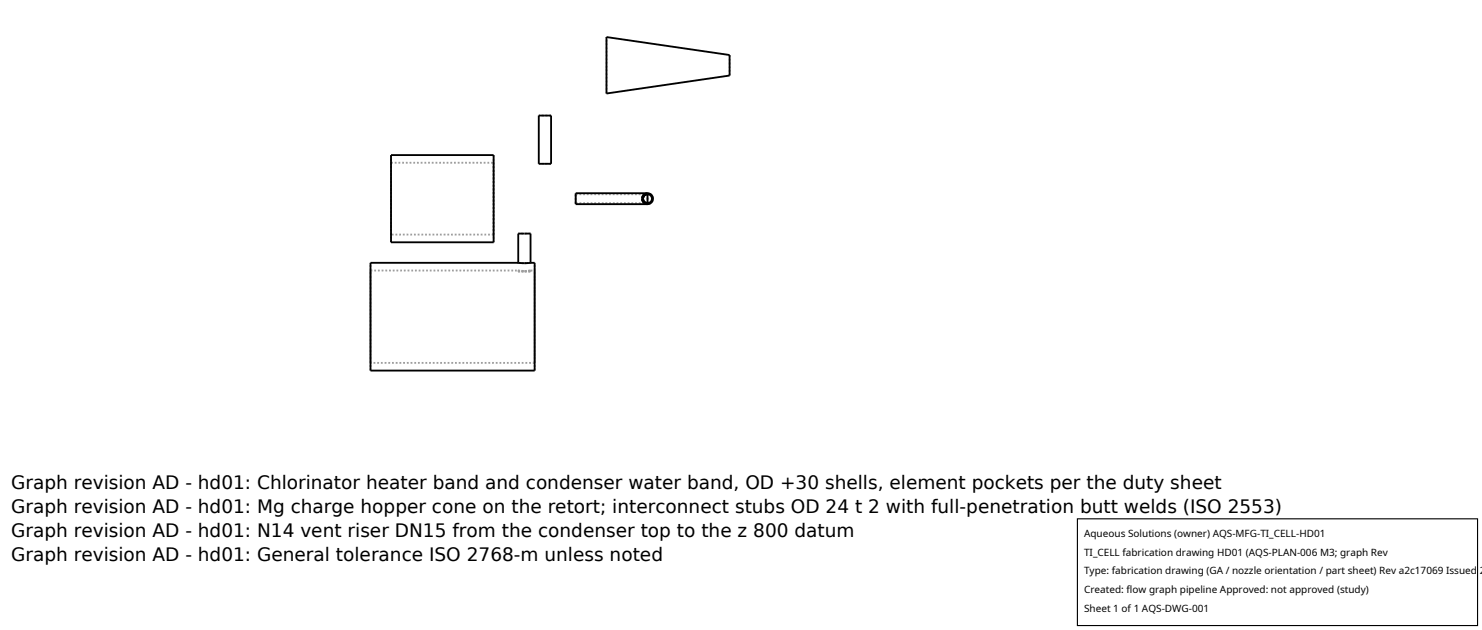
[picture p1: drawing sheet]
<svg xmlns="http://www.w3.org/2000/svg" width="212mm" height="90mm" viewBox="0 0 212 90" stroke-linecap="round" stroke-linejoin="round" font-family="sans-serif">
<defs><g id="words">
<g font-size="2.6">
<text x="1.6" y="69.8">Graph revision AD - hd01: Chlorinator heater band and condenser water band, OD +30 shells, element pockets per the duty sheet</text>
<text x="1.6" y="73.3">Graph revision AD - hd01: Mg charge hopper cone on the retort; interconnect stubs OD 24 t 2 with full-penetration butt welds (ISO 2553)</text>
<text x="1.6" y="76.7">Graph revision AD - hd01: N14 vent riser DN15 from the condenser top to the z 800 datum</text>
<text x="1.6" y="80.2">Graph revision AD - hd01: General tolerance ISO 2768-m unless noted</text>
</g>
<g font-size="1.4">
<text x="154.8" y="76.6">Aqueous Solutions (owner) AQS-MFG-TI_CELL-HD01</text>
<text x="154.8" y="79.3">TI_CELL fabrication drawing HD01 (AQS-PLAN-006 M3; graph Rev</text>
<text x="154.8" y="82">Type: fabrication drawing (GA / nozzle orientation / part sheet) Rev a2c17069 Issued 2</text>
<text x="154.8" y="84.7">Created: flow graph pipeline Approved: not approved (study)</text>
<text x="154.8" y="87.4">Sheet 1 of 1 AQS-DWG-001</text>
</g>
</g></defs>
<g fill="none" stroke="#a0a0a0" stroke-width=".26" stroke-dasharray=".3 .3" stroke-linecap="butt">
<path d="M78.7 16.5h-1.8M86.6 13.4v-8.1M104.2 10.8v-2.9M52.9 38.6v13.2M52.9 38.6h21.1M55.8 34.6v-12.5M55.8 23.2h14.7M55.8 23.2v10.3M55.8 33.5v-10.3M70.5 34.6v-12.5M70.5 23.2v10.3M70.5 33.5v-10.3"/>
<path d="M70.5 33.5h-14.7M74 38.6l.9 .1M74 38.8h.9M74 38.6v.2M74.2 37.6l-.2-.1M74.6 37.6h-.2M74.9 38.7l.9-.1M74.9 38.8h.9M75 37.6h-.3M75.2 37.6h-.1M75.8 37.5l-.4 .1M75.8 33.4h-1.8"/>
<path d="M75.8 38.6h-1.8M75.8 38.6h.6M75.8 38.8h-1.8M75.8 38.6v.2M76.4 38.6v13.2M78.7 23.4h-1.8M82.2 29.2v-1.6M82.2 27.7v1.3M82.2 29v-1.3M82.2 27.7h9.8M91.7 28.4l.2 .5 .6 .3M91.7 28.4l.2-.6 .6-.2"/>
<path d="M91.7 28.4v-.1M91.7 28.3v-.1M91.7 28.5v-.1M91.8 28.7v.1M91.8 28v-.1M91.8 27.9h.1M91.8 28.4l.2-.5 .5-.2M91.8 28.4l.2 .4 .5 .2M91.9 27.9l.1-.2M91.9 28.9h.1M92 27.7l-.2 .3-.1 .4M92 29l-.3-.5"/>
<path d="M92 29h-9.8M92.5 27.6l-.6 .2-.2 .6M92.5 29.2l-.6-.3-.2-.5M92.5 27.6l-.6 .2-.2 .6 .2 .5 .6 .3 .5-.3 .3-.5-.3-.6-.5-.2M92.5 27.7l-.5 .2-.2 .5 .2 .4 .5 .2 .4-.2 .2-.4-.2-.5-.4-.2M92.5 27.7l-.5 .2-.2 .5 .2 .4 .5 .2M92.5 27.7v1.3M92.5 29v-1.3M92.5 29l-.5-.2-.2-.4M92.5 27.7l-.5 .2-.2 .5M52.9 52.9v-15.4M52.9 51.8v-13.2"/>
<path d="M76.4 52.9v-15.4M76.4 51.8v-13.2M76.4 51.8h-23.5"/>
</g>
<g fill="none" stroke="#000" stroke-width=".26">
<path d="M76.9 16.5h1.8v6.9h-1.8zM86.6 5.3l17.6 2.6v2.9l-17.6 2.6zM55.8 22.1h14.7v12.5h-14.7zM74 37.5h1.8M74 37.5h-21.1v15.4h23.5v-15.4h-.6M74 37.5v-4.1h1.8v4.1M74.2 37.6h.2M74.6 37.6h.1M75.1 37.6h-.1M75.4 37.6h-.2M75.4 37.6h.1M91.7 28.4h.1"/>
<path d="M91.7 28.4v.1M91.7 28.3h.1M91.7 28.5h.1M91.7 28.5l.1 .2M91.8 28.7h.1M91.8 28.8h.1M91.8 28l-.1 .2M91.8 28.8l.1 .1M91.8 27.9h.1M91.9 27.9h.1M91.9 28.9h.1M92 28.9v.1"/>
<path d="M92 29h.1M92 27.7h.1M92.5 27.6l.4 .1 .3 .4 .1 .4-.3 .4-.3 .2h-.5l-.3-.3-.2-.4M92.5 27.6l-.6 .2-.2 .6M92.5 27.7l.3 .1 .3 .3v.4l-.2 .3-.3 .2h-.4l-.2-.3-.2-.3M92.5 27.7l-.5 .2-.2 .5M92.5 27.7v1.3l-.5-.2-.2-.4M92.5 27.6h-10.3v1.6h10.3"/>
</g>
<path d="M153.9 74.1h57.1v15.2h-57.1z" fill="#fff" stroke="#000" stroke-width=".16"/>
<use href="#words"/>
</svg>
